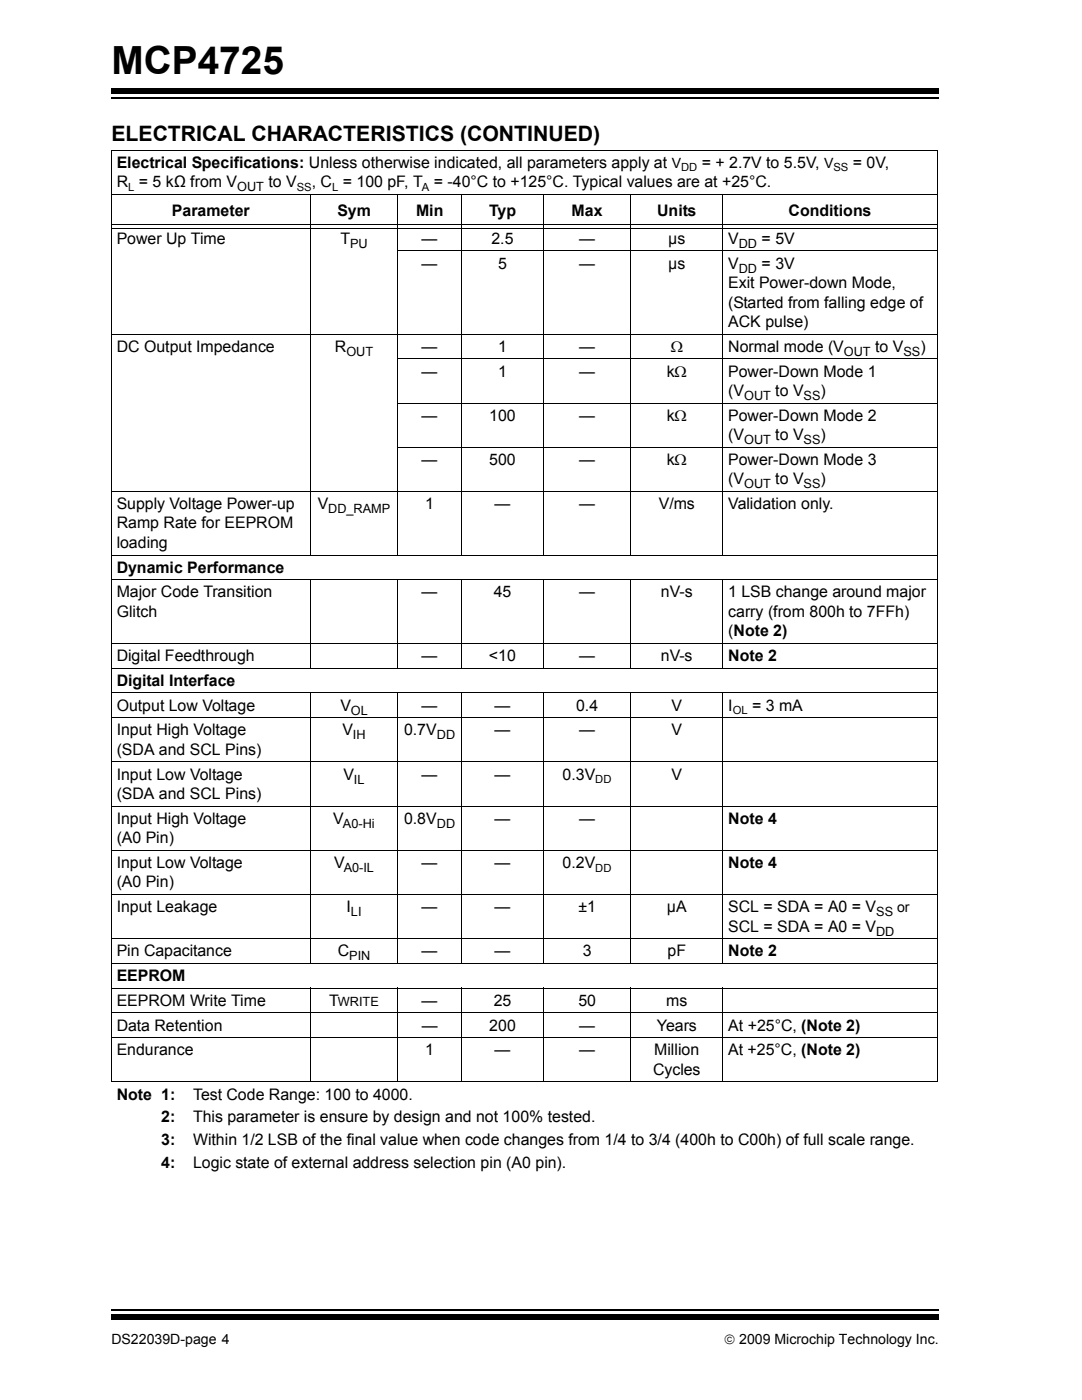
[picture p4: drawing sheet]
<svg xmlns="http://www.w3.org/2000/svg" width="216mm" height="279mm" viewBox="0 0 216 279" stroke-linecap="round" stroke-linejoin="round" font-family="sans-serif">
<defs><g id="words">
<text font-size="7.7" x="22.2" y="14.7">MCP4725</text>
<text font-size="4.2" x="22.2" y="28.2">ELECTRICAL CHARACTERISTICS (CONTINUED)</text>
<g font-size="3.2">
<text x="23.3" y="33.5">Electrical Specifications: Unless otherwise indicated, all parameters apply at</text>
<text x="140" y="33.5">= + 2.7V to 5.5V,</text>
<text x="170.2" y="33.5">= 0V,</text>
<text x="23.3" y="37.4">R = 5 kΩ from V</text>
<text x="53.6" y="37.4">to V</text>
<text x="62.2" y="37.4">, C = 100 pF, T = -40°C to +125°C. Typical values are at +25°C.</text>
<text x="34.3" y="43">Parameter</text>
<text x="67.3" y="43">Sym</text>
<text x="83" y="43">Min</text>
<text x="97.6" y="43">Typ</text>
<text x="114.1" y="43">Max</text>
<text x="131.1" y="43">Units</text>
<text x="157.3" y="43">Conditions</text>
<text x="23.3" y="48.7">Power Up Time</text>
<text x="67.9" y="48.7">T</text>
<text x="84.1" y="53.6">—</text>
<text x="84.1" y="48.7">—</text>
<text x="98.1" y="48.7">2.5</text>
<text x="99.4" y="53.6">5</text>
<text x="115.6" y="53.6">—</text>
<text x="115.6" y="48.7">—</text>
<text x="133.3" y="53.6">µs</text>
<text x="133.3" y="48.7">µs</text>
<text x="145.3" y="53.6">V</text>
<text x="145.3" y="48.7">V</text>
<text x="152" y="48.7">= 5V</text>
<text x="152" y="53.6">= 3V</text>
<text x="145.3" y="57.5">Exit Power-down Mode,</text>
<text x="145.3" y="61.4">(Started from falling edge of</text>
<text x="145.3" y="65.3">ACK pulse)</text>
<text x="23.3" y="70.2">DC Output Impedance</text>
<text x="66.8" y="70.2">R</text>
<text x="84.1" y="70.2">—</text>
<text x="99.4" y="70.2">1</text>
<text x="115.6" y="70.2">—</text>
<text x="133.8" y="70.2">Ω</text>
<text x="145.3" y="70.2">Normal mode (V</text>
<text x="174.6" y="70.2">to V</text>
<text x="183.6" y="70.2">)</text>
<text x="84.1" y="75.1">—</text>
<text x="99.4" y="75.1">1</text>
<text x="115.6" y="75.1">—</text>
<text x="133" y="75.1">kΩ</text>
<text x="145.3" y="75.1">Power-Down Mode 1</text>
<text x="84.1" y="84">—</text>
<text x="97.6" y="84">100</text>
<text x="115.6" y="84">—</text>
<text x="133" y="84">kΩ</text>
<text x="145.3" y="79">(V</text>
<text x="145.3" y="84">Power-Down Mode 2</text>
<text x="154.7" y="79">to V</text>
<text x="163.7" y="79">)</text>
<text x="145.3" y="87.8">(V</text>
<text x="154.7" y="87.8">to V</text>
<text x="163.7" y="87.8">)</text>
<text x="84.1" y="92.8">—</text>
<text x="97.6" y="92.8">500</text>
<text x="115.6" y="92.8">—</text>
<text x="133" y="92.8">kΩ</text>
<text x="145.3" y="92.8">Power-Down Mode 3</text>
<text x="23.3" y="101.6">Supply Voltage Power-up</text>
<text x="63.4" y="101.6">V</text>
<text x="84.8" y="101.6">1</text>
<text x="98.7" y="101.6">—</text>
<text x="115.6" y="101.6">—</text>
<text x="131.4" y="101.6">V/ms</text>
<text x="145.3" y="96.7">(V</text>
<text x="145.3" y="101.6">Validation only.</text>
<text x="154.7" y="96.7">to V</text>
<text x="163.7" y="96.7">)</text>
<text x="23.3" y="105.5">Ramp Rate for EEPROM</text>
<text x="23.3" y="109.4">loading</text>
<text x="23.3" y="114.3">Dynamic Performance</text>
<text x="23.3" y="119.2">Major Code Transition</text>
<text x="84.1" y="119.2">—</text>
<text x="98.5" y="119.2">45</text>
<text x="115.6" y="119.2">—</text>
<text x="131.9" y="119.2">nV-s</text>
<text x="145.3" y="119.2">1 LSB change around major</text>
<text x="23.3" y="123.1">Glitch</text>
<text x="145.3" y="123.1">carry (from 800h to 7FFh)</text>
<text x="23.3" y="131.9">Digital Feedthrough</text>
<text x="84.1" y="131.9">—</text>
<text x="97.6" y="131.9">&lt;10</text>
<text x="115.6" y="131.9">—</text>
<text x="131.9" y="131.9">nV-s</text>
<text x="145.3" y="131.9">Note 2</text>
<text x="145.3" y="127">(Note 2)</text>
<text x="23.3" y="136.9">Digital Interface</text>
<text x="23.3" y="141.8">Output Low Voltage</text>
<text x="67.9" y="141.8">V</text>
<text x="84.1" y="141.8">—</text>
<text x="98.7" y="141.8">—</text>
<text x="115" y="141.8">0.4</text>
<text x="134" y="141.8">V</text>
<text x="145.3" y="141.8">I</text>
<text x="150.1" y="141.8">= 3 mA</text>
<text x="23.3" y="146.7">Input High Voltage</text>
<text x="68.3" y="146.7">V</text>
<text x="80.6" y="146.7">0.7V</text>
<text x="98.7" y="146.7">—</text>
<text x="115.6" y="146.7">—</text>
<text x="134" y="146.7">V</text>
<text x="23.3" y="155.6">Input Low Voltage</text>
<text x="23.3" y="150.6">(SDA and SCL Pins)</text>
<text x="68.5" y="155.6">V</text>
<text x="84.1" y="155.6">—</text>
<text x="98.7" y="155.6">—</text>
<text x="112.3" y="155.6">0.3V</text>
<text x="134" y="155.6">V</text>
<text x="23.3" y="159.4">(SDA and SCL Pins)</text>
<text x="23.3" y="164.4">Input High Voltage</text>
<text x="66.5" y="164.4">V</text>
<text x="80.6" y="164.4">0.8V</text>
<text x="98.7" y="164.4">—</text>
<text x="115.6" y="164.4">—</text>
<text x="145.3" y="164.4">Note 4</text>
<text x="23.3" y="168.3">(A0 Pin)</text>
<text x="23.3" y="173.2">Input Low Voltage</text>
<text x="66.7" y="173.2">V</text>
<text x="84.1" y="173.2">—</text>
<text x="98.7" y="173.2">—</text>
<text x="112.3" y="173.2">0.2V</text>
<text x="145.3" y="173.2">Note 4</text>
<text x="23.3" y="177.1">(A0 Pin)</text>
<text x="23.3" y="182">Input Leakage</text>
<text x="69.2" y="182">I</text>
<text x="84.1" y="182">—</text>
<text x="98.7" y="182">—</text>
<text x="115.4" y="182">±1</text>
<text x="133.1" y="182">µA</text>
<text x="145.3" y="182">SCL = SDA = A0 = V</text>
<text x="145.3" y="185.9">SCL = SDA = A0 = V</text>
<text x="23.3" y="190.9">Pin Capacitance</text>
<text x="67.4" y="190.9">C</text>
<text x="84.1" y="190.9">—</text>
<text x="98.7" y="190.9">—</text>
<text x="116.3" y="190.9">3</text>
<text x="133.2" y="190.9">pF</text>
<text x="145.3" y="190.9">Note 2</text>
<text x="23.3" y="195.8">EEPROM</text>
<text x="23.3" y="200.7">EEPROM Write Time</text>
<text x="65.7" y="200.7">T</text>
<text x="84.1" y="200.7">—</text>
<text x="98.5" y="200.7">25</text>
<text x="115.4" y="200.7">50</text>
<text x="132.9" y="200.7">ms</text>
<text x="23.3" y="205.7">Data Retention</text>
<text x="84.1" y="205.7">—</text>
<text x="97.6" y="205.7">200</text>
<text x="115.6" y="205.7">—</text>
<text x="131.1" y="205.7">Years</text>
<text x="145.3" y="205.7">At +25°C, (Note 2)</text>
<text x="23.3" y="210.6">Endurance</text>
<text x="84.8" y="210.6">1</text>
<text x="98.7" y="210.6">—</text>
<text x="115.6" y="210.6">—</text>
<text x="130.3" y="214.5">Cycles</text>
<text x="130.6" y="210.6">Million</text>
<text x="145.3" y="210.6">At +25°C, (Note 2)</text>
<text x="23.3" y="219.4">Note 1:</text>
<text x="38.5" y="219.4">Test Code Range: 100 to 4000.</text>
<text x="32.2" y="224">2:</text>
<text x="38.5" y="224">This parameter is ensure by design and not 100% tested.</text>
<text x="32.2" y="228.6">3:</text>
<text x="32.2" y="233.2">4:</text>
<text x="38.5" y="228.6">Within 1/2 LSB of the final value when code changes from 1/4 to 3/4 (400h to C00h) of full scale range.</text>
<text x="38.5" y="233.2">Logic state of external address selection pin (A0 pin).</text>
</g>
<g font-size="2.8">
<text x="134" y="33.5">V</text>
<text x="164.4" y="33.5">V</text>
<text x="179" y="182">or</text>
<text x="22.2" y="268.1">DS22039D-page 4</text>
<text x="144.5" y="268.1">© 2009 Microchip Technology Inc.</text>
</g>
<g font-size="2.5">
<text x="47.3" y="38.2">OUT</text>
<text x="69.8" y="49.5">PU</text>
<text x="147.4" y="49.5">DD</text>
<text x="147.4" y="54.4">DD</text>
<text x="69.1" y="71">OUT</text>
<text x="168.4" y="71">OUT</text>
<text x="180.3" y="71">SS</text>
<text x="148.5" y="79.8">OUT</text>
<text x="160.4" y="79.8">SS</text>
<text x="148.5" y="88.6">OUT</text>
<text x="160.4" y="88.6">SS</text>
<text x="148.5" y="97.5">OUT</text>
<text x="160.4" y="97.5">SS</text>
<text x="65.5" y="102.4">DD_RAMP</text>
<text x="70" y="142.6">OL</text>
<text x="70.4" y="147.6">IH</text>
<text x="87.2" y="147.6">DD</text>
<text x="70.6" y="156.4">IL</text>
<text x="68.4" y="165.2">A0-Hi</text>
<text x="87.2" y="165.2">DD</text>
<text x="68.6" y="174">A0-IL</text>
<text x="70" y="182.8">LI</text>
<text x="174.8" y="182.8">SS</text>
<text x="69.7" y="191.6">PIN</text>
<text x="174.8" y="186.7">DD</text>
<text x="67.4" y="200.7">WRITE</text>
</g>
<g font-size="2.2">
<text x="135.9" y="34.2">DD</text>
<text x="166.3" y="34.2">SS</text>
<text x="25.6" y="38.1">L</text>
<text x="59.2" y="38.1">SS</text>
<text x="66.3" y="38.1">L</text>
<text x="84.2" y="38.1">A</text>
<text x="146.2" y="142.5">OL</text>
<text x="118.8" y="156.3">DD</text>
<text x="118.8" y="173.9">DD</text>
</g>
</g></defs>
<path d="M22.2 19.6h165.1" fill="none" stroke="#000" stroke-width=".36"/>
<path d="M22.2 17.7h165.1v1h-165.1z" fill="#000"/>
<path d="M22.2 260.3h165.1v6h-165.1z" fill="#fff"/>
<path d="M22.2 261.4h165.1" fill="none" stroke="#000" stroke-width=".36"/>
<path d="M22.2 262.4h165.1v1h-165.1z" fill="#000"/>
<g fill="none" stroke="#000" stroke-width=".2">
<path d="M22.1 30h165M22.1 38.8h165M22.2 30.1v185.7M61.9 38.7v72.1M79.4 38.7v72.1M92.1 38.7v72.1M108.5 38.7v72.1M125.9 38.7v72.1M144.3 38.7v72.1M187 30.1v185.7M22.3 44.7h164.6M22.3 45.6h164.6"/>
<path d="M79.3 50.1h107.8M22.1 66.7h165M79.3 71.6h107.8M22.1 98.1h165M79.3 80.4h107.8M79.3 89.3h107.8M22.1 110.8h165M22.1 115.7h165M61.9 115.6v17.8M79.4 115.6v17.8M92.1 115.6v17.8M108.5 115.6v17.8"/>
<path d="M125.9 115.6v17.8M144.3 115.6v17.8M22.1 128.4h165M22.1 133.3h165M22.1 138.3h165M61.9 138.2v54.2M79.4 138.2v54.2M92.1 138.2v54.2M108.5 138.2v54.2M125.9 138.2v54.2M144.3 138.2v54.2M22.1 143.2h165"/>
<path d="M22.1 152h165M22.1 160.9h165M22.1 169.7h165M22.1 178.5h165M22.1 187.3h165M22.1 192.3h165M22.1 197.2h165M61.9 197.1v18.9M79.4 197.1v18.9M92.1 197.1v18.9M108.5 197.1v18.9M125.9 197.1v18.9"/>
<path d="M144.3 197.1v18.9M22.1 202.1h165M22.1 207.1h165M22.1 215.9h165"/>
</g>
<use href="#words"/>
</svg>
